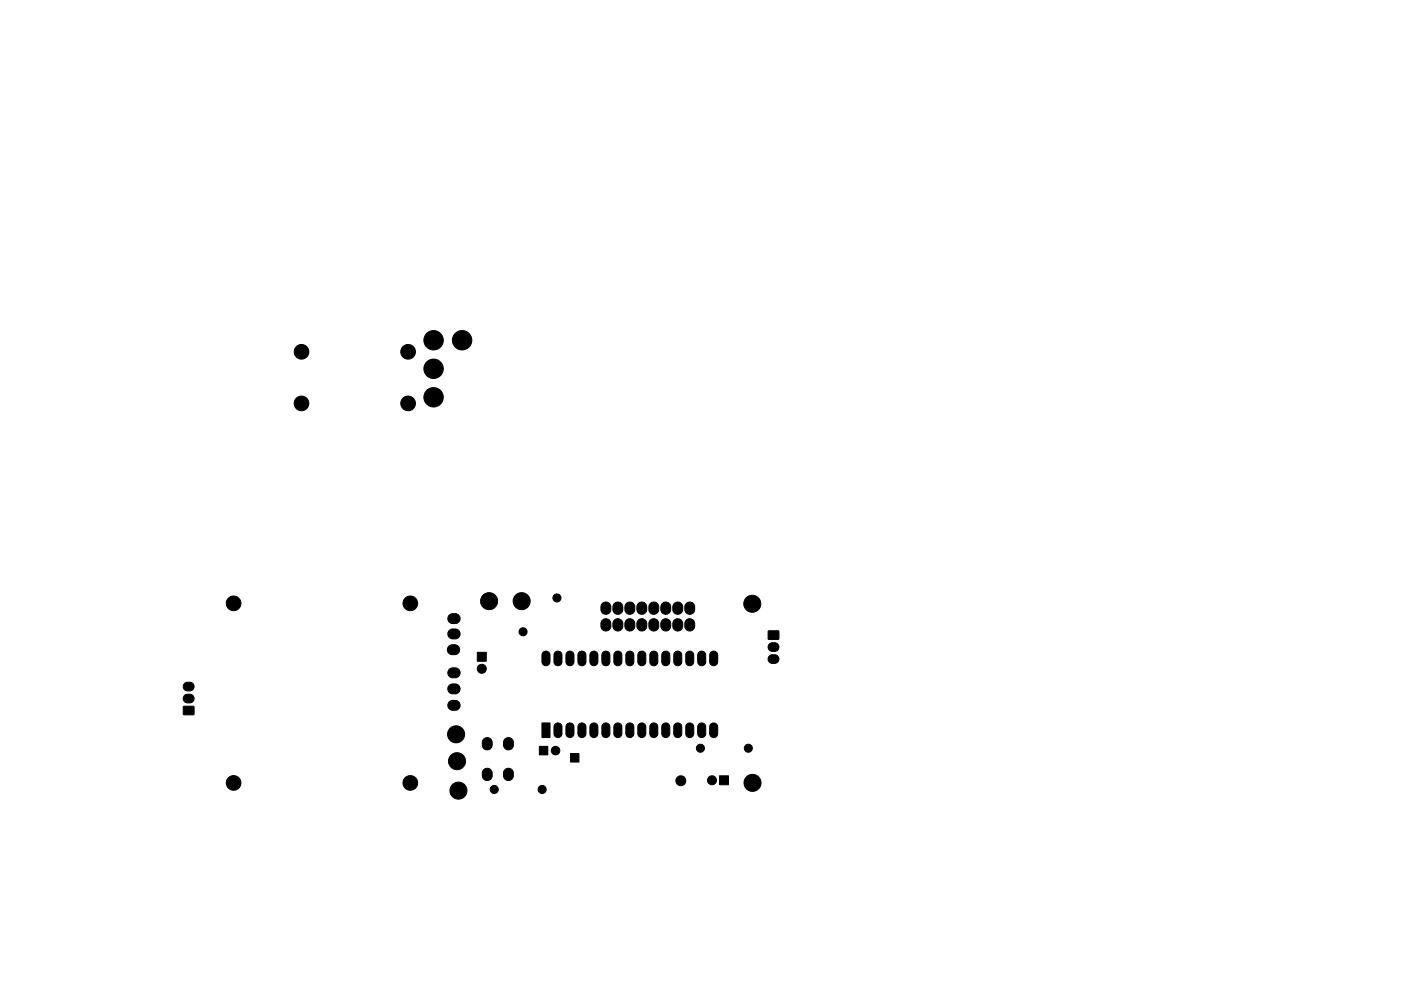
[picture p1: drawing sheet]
<svg xmlns="http://www.w3.org/2000/svg" width="297mm" height="210mm" viewBox="0 0 297 210" stroke-linecap="round" stroke-linejoin="round" font-family="sans-serif">
<g fill="#000" stroke="#000" stroke-width=".21">
<path d="M95.2 137.1l.5-.3h.8a1.05 1.05 0 0 1 1 1 1.05 1.05 0 0 1-1 1.1h-.7a1.06 1.06 0 0 1-.9-.7 1.06 1.06 0 0 1 .3-1.1zM95.3 133.8l.5-.3 .8-.1a1.05 1.05 0 0 1 1 1.1 1.05 1.05 0 0 1-1 1h-.7a1.06 1.06 0 0 1-.9-.6 1.06 1.06 0 0 1 .3-1.1zM95.3 130.5l.5-.3h.8a1.05 1.05 0 0 1 1 1 1.05 1.05 0 0 1-1 1.1h-.7a1.06 1.06 0 0 1-.9-.7 1.06 1.06 0 0 1 .3-1.1zM115.2 138.4a.85 .85 0 0 1 .9-.2 .85 .85 0 0 1 .5 .8v1.4a.85 .85 0 0 1-.8 .8 .85 .85 0 0 1-.9-.8v-1.6zM117.7 138.4a.85 .85 0 0 1 .9-.2 .85 .85 0 0 1 .5 .8v1.4a.85 .85 0 0 1-.8 .8 .85 .85 0 0 1-.9-.8l.1-1.6zM120.2 138.4a.85 .85 0 0 1 .9-.2 .85 .85 0 0 1 .6 .8v1.4a.85 .85 0 0 1-.9 .8 .85 .85 0 0 1-.8-.8v-1.6zM122.8 138.4a.85 .85 0 0 1 .9-.2 .85 .85 0 0 1 .5 .8v1.4a.85 .85 0 0 1-.8 .8 .85 .85 0 0 1-.9-.8v-1.6zM125.3 138.4a.85 .85 0 0 1 .9-.2 .85 .85 0 0 1 .6 .8v1.4a.85 .85 0 0 1-.9 .8 .85 .85 0 0 1-.8-.8v-1.6zM127.9 138.4a.85 .85 0 0 1 .9-.2 .85 .85 0 0 1 .5 .8v1.4a.85 .85 0 0 1-.8 .8 .85 .85 0 0 1-.9-.8v-1.6zM127.7 131.6a1.05 1.05 0 0 1 1.1-.3 1.05 1.05 0 0 1 .7 1v.6a1.05 1.05 0 0 1-1 1 1.05 1.05 0 0 1-1.1-1v-.8zM127.7 128a1.05 1.05 0 0 1 1.1-.2 1.05 1.05 0 0 1 .7 .9v.6a1.05 1.05 0 0 1-1 1 1.05 1.05 0 0 1-1.1-1v-.7zM130.4 138.4a.85 .85 0 0 1 .9-.2 .85 .85 0 0 1 .5 .8v1.4a.85 .85 0 0 1-.8 .8 .85 .85 0 0 1-.9-.8l.1-1.6z"/>
<path d="M130.3 131.6a1.05 1.05 0 0 1 1.1-.3 1.05 1.05 0 0 1 .6 1v.6a1.05 1.05 0 0 1-1 1 1.05 1.05 0 0 1-1.1-1l.1-.8zM130.3 128a1.05 1.05 0 0 1 1.1-.2 1.05 1.05 0 0 1 .6 .9v.6a1.05 1.05 0 0 1-1 1 1.05 1.05 0 0 1-1.1-1l.1-.7zM132.9 138.4a.85 .85 0 0 1 .9-.2 .85 .85 0 0 1 .6 .8v1.4a.85 .85 0 0 1-.9 .8 .85 .85 0 0 1-.8-.8v-1.6zM132.8 131.6a1.05 1.05 0 0 1 1.1-.3 1.05 1.05 0 0 1 .7 1v.6a1.05 1.05 0 0 1-1.1 1 1.05 1.05 0 0 1-1-1v-.8zM132.8 128a1.05 1.05 0 0 1 1.1-.2 1.05 1.05 0 0 1 .7 .9v.6a1.05 1.05 0 0 1-1.1 1 1.05 1.05 0 0 1-1-1v-.7zM135.5 138.4a.85 .85 0 0 1 .9-.2 .85 .85 0 0 1 .5 .8v1.4a.85 .85 0 0 1-.8 .8 .85 .85 0 0 1-.9-.8v-1.6zM135.3 131.6a1.05 1.05 0 0 1 1.2-.3 1.05 1.05 0 0 1 .6 1v.6a1.05 1.05 0 0 1-1 1 1.05 1.05 0 0 1-1.1-1v-.8zM135.3 128a1.05 1.05 0 0 1 1.2-.2 1.05 1.05 0 0 1 .6 .9v.6a1.05 1.05 0 0 1-1 1 1.05 1.05 0 0 1-1.1-1v-.7zM138 138.4a.85 .85 0 0 1 .9-.2 .85 .85 0 0 1 .6 .8v1.4a.85 .85 0 0 1-.9 .8 .85 .85 0 0 1-.8-.8v-1.6zM137.9 131.6a1.05 1.05 0 0 1 1.1-.3 1.05 1.05 0 0 1 .7 1v.6a1.05 1.05 0 0 1-1.1 1 1.05 1.05 0 0 1-1-1v-.8zM137.9 128a1.05 1.05 0 0 1 1.1-.2 1.05 1.05 0 0 1 .7 .9v.6a1.05 1.05 0 0 1-1.1 1 1.05 1.05 0 0 1-1-1v-.7zM140.6 138.4a.85 .85 0 0 1 .9-.2 .85 .85 0 0 1 .5 .8v1.4a.85 .85 0 0 1-.8 .8 .85 .85 0 0 1-.9-.8v-1.6z"/>
<path d="M140.4 131.6a1.05 1.05 0 0 1 1.1-.3 1.05 1.05 0 0 1 .7 1v.6a1.05 1.05 0 0 1-1 1 1.05 1.05 0 0 1-1.1-1v-.8zM140.4 128a1.05 1.05 0 0 1 1.1-.2 1.05 1.05 0 0 1 .7 .9v.6a1.05 1.05 0 0 1-1 1 1.05 1.05 0 0 1-1.1-1v-.7zM143.1 138.4a.85 .85 0 0 1 .9-.2 .85 .85 0 0 1 .5 .8v1.4a.85 .85 0 0 1-.8 .8 .85 .85 0 0 1-.9-.8l.1-1.6zM143 131.6a1.05 1.05 0 0 1 1.1-.3 1.05 1.05 0 0 1 .6 1v.6a1.05 1.05 0 0 1-1 1 1.05 1.05 0 0 1-1.1-1l.1-.8zM143 128a1.05 1.05 0 0 1 1.1-.2 1.05 1.05 0 0 1 .6 .9v.6a1.05 1.05 0 0 1-1 1 1.05 1.05 0 0 1-1.1-1l.1-.7zM145.6 138.4a.85 .85 0 0 1 .9-.2 .85 .85 0 0 1 .6 .8v1.4a.85 .85 0 0 1-.9 .8 .85 .85 0 0 1-.8-.8v-1.6zM145.5 131.6a1.05 1.05 0 0 1 1.1-.3 1.05 1.05 0 0 1 .7 1v.6a1.05 1.05 0 0 1-1.1 1 1.05 1.05 0 0 1-1-1v-.8zM145.5 128a1.05 1.05 0 0 1 1.1-.2 1.05 1.05 0 0 1 .7 .9v.6a1.05 1.05 0 0 1-1.1 1 1.05 1.05 0 0 1-1-1v-.7zM148.2 138.4a.85 .85 0 0 1 .9-.2 .85 .85 0 0 1 .5 .8v1.4a.85 .85 0 0 1-.8 .8 .85 .85 0 0 1-.9-.8v-1.6zM150.7 138.4a.85 .85 0 0 1 .9-.2 .85 .85 0 0 1 .6 .8v1.4a.85 .85 0 0 1-.9 .8 .85 .85 0 0 1-.8-.8v-1.6zM163.1 139.2l.5-.3h.7a.92 .92 0 0 1 .9 .9 .92 .92 0 0 1-.9 .9h-.6a.92 .92 0 0 1-.8-.5 .92 .92 0 0 1 .2-1zM163.1 136.6l.5-.2h.7a.92 .92 0 0 1 .9 .9 .92 .92 0 0 1-.9 .9h-.6a.92 .92 0 0 1-.8-.6 .92 .92 0 0 1 .2-1z"/>
<path d="M162.9 133.9h2.2v1.7h-2.2zM39.1 147.6l.5-.3h.7a.92 .92 0 0 1 .9 .9 .92 .92 0 0 1-.9 .9h-.6a.93 .93 0 0 1-.8-.6 .93 .93 0 0 1 .2-.9zM39.1 145l.5-.2 .7-.1a.92 .92 0 0 1 .9 1 .92 .92 0 0 1-.9 .9h-.6a.92 .92 0 0 1-.8-.6 .92 .92 0 0 1 .2-1zM38.9 149.9h2.2v1.7h-2.2zM95.2 145.4l.6-.3h.7a1.05 1.05 0 0 1 1 1.1 1.05 1.05 0 0 1-1 1h-.6a1.05 1.05 0 0 1-.9-.7 1.05 1.05 0 0 1 .2-1.1zM95.3 148.9l.5-.3h.8a1.05 1.05 0 0 1 1 1 1.05 1.05 0 0 1-1 1.1h-.7a1.06 1.06 0 0 1-.9-.7 1.06 1.06 0 0 1 .3-1.1zM95.3 142l.5-.3h.8a1.05 1.05 0 0 1 1 1 1.05 1.05 0 0 1-1 1.1h-.7a1.06 1.06 0 0 1-.9-.7 1.06 1.06 0 0 1 .3-1.1zM101.2 138.4h1.9v1.9h-1.9zM102.6 156.8a1.05 1.05 0 0 1 1.1-.2 1.05 1.05 0 0 1 .7 .9v.6a1.05 1.05 0 0 1-1.1 1 1.05 1.05 0 0 1-1.1-1l.1-.8zM107.1 156.8a1.05 1.05 0 0 1 1.1-.2 1.05 1.05 0 0 1 .7 .9v.6a1.05 1.05 0 0 1-1.1 1 1.05 1.05 0 0 1-1.1-1l.1-.8zM114.9 153.4h1.7v3.1h-1.7zM117.7 153.6a.85 .85 0 0 1 .9-.2 .85 .85 0 0 1 .5 .8v1.5a.85 .85 0 0 1-.8 .8 .85 .85 0 0 1-.9-.8l.1-1.6z"/>
<path d="M120.2 153.6a.85 .85 0 0 1 .9-.2 .85 .85 0 0 1 .6 .8v1.5a.85 .85 0 0 1-.9 .8 .85 .85 0 0 1-.8-.8v-1.6zM122.8 153.6a.85 .85 0 0 1 .9-.2 .85 .85 0 0 1 .5 .8v1.5a.85 .85 0 0 1-.8 .8 .85 .85 0 0 1-.9-.8v-1.6zM125.3 153.6a.85 .85 0 0 1 .9-.2 .85 .85 0 0 1 .6 .8v1.5a.85 .85 0 0 1-.9 .8 .85 .85 0 0 1-.8-.8v-1.6zM127.9 153.6a.85 .85 0 0 1 .9-.2 .85 .85 0 0 1 .5 .8v1.5a.85 .85 0 0 1-.8 .8 .85 .85 0 0 1-.9-.8v-1.6zM130.4 153.6a.85 .85 0 0 1 .9-.2 .85 .85 0 0 1 .5 .8v1.5a.85 .85 0 0 1-.8 .8 .85 .85 0 0 1-.9-.8l.1-1.6zM132.9 153.6a.85 .85 0 0 1 .9-.2 .85 .85 0 0 1 .6 .8v1.5a.85 .85 0 0 1-.9 .8 .85 .85 0 0 1-.8-.8v-1.6zM135.5 153.6a.85 .85 0 0 1 .9-.2 .85 .85 0 0 1 .5 .8v1.5a.85 .85 0 0 1-.8 .8 .85 .85 0 0 1-.9-.8v-1.6zM138 153.6a.85 .85 0 0 1 .9-.2 .85 .85 0 0 1 .6 .8v1.5a.85 .85 0 0 1-.9 .8 .85 .85 0 0 1-.8-.8v-1.6zM140.6 153.6a.85 .85 0 0 1 .9-.2 .85 .85 0 0 1 .5 .8v1.5a.85 .85 0 0 1-.8 .8 .85 .85 0 0 1-.9-.8v-1.6zM143.1 153.6a.85 .85 0 0 1 .9-.2 .85 .85 0 0 1 .5 .8v1.5a.85 .85 0 0 1-.8 .8 .85 .85 0 0 1-.9-.8l.1-1.6zM145.6 153.6a.85 .85 0 0 1 .9-.2 .85 .85 0 0 1 .6 .8v1.5a.85 .85 0 0 1-.9 .8 .85 .85 0 0 1-.8-.8v-1.6zM148.2 153.6a.85 .85 0 0 1 .9-.2 .85 .85 0 0 1 .5 .8v1.5a.85 .85 0 0 1-.8 .8 .85 .85 0 0 1-.9-.8v-1.6z"/>
<path d="M150.7 153.6a.85 .85 0 0 1 .9-.2 .85 .85 0 0 1 .6 .8v1.5a.85 .85 0 0 1-.9 .8 .85 .85 0 0 1-.8-.8v-1.6zM102.6 163.3a1.05 1.05 0 0 1 1.1-.2 1.05 1.05 0 0 1 .7 .9v.6a1.05 1.05 0 0 1-1.1 1 1.05 1.05 0 0 1-1.1-1l.1-.8zM107.1 163.3a1.05 1.05 0 0 1 1.1-.2 1.05 1.05 0 0 1 .7 .9v.6a1.05 1.05 0 0 1-1.1 1 1.05 1.05 0 0 1-1.1-1l.1-.8zM114.3 158.4h1.9v1.8h-1.9zM121 159.9h1.8v1.8h-1.8zM152.5 164.6h2v1.9h-2z"/>
<circle cx="63.9" cy="74.6" r="1.56"/>
<circle cx="86.5" cy="74.6" r="1.56"/>
<circle cx="91.9" cy="72.2" r="2.06"/>
<circle cx="91.9" cy="78.2" r="2.06"/>
<circle cx="98" cy="72.2" r="2.06"/>
<circle cx="63.9" cy="85.6" r="1.56"/>
<circle cx="86.5" cy="85.6" r="1.56"/>
<circle cx="91.9" cy="84.3" r="2.06"/>
<circle cx="49.5" cy="128" r="1.56"/>
<circle cx="87" cy="128" r="1.56"/>
<circle cx="103.7" cy="127.6" r="1.81"/>
<circle cx="110.6" cy="127.6" r="1.81"/>
<circle cx="110.9" cy="134" r=".86"/>
<circle cx="118.1" cy="126.9" r=".86"/>
<circle cx="159.5" cy="128.1" r="1.81"/>
<circle cx="96.7" cy="155.8" r="1.81"/>
<circle cx="102.1" cy="141.9" r=".96"/>
<circle cx="117.8" cy="159.3" r=".9"/>
<circle cx="148.5" cy="158.7" r=".86"/>
<circle cx="158.7" cy="158.7" r=".86"/>
<circle cx="49.5" cy="166.1" r="1.56"/>
<circle cx="87" cy="166.1" r="1.56"/>
<circle cx="96.9" cy="161.5" r="1.81"/>
<circle cx="97.2" cy="167.8" r="1.81"/>
<circle cx="104.8" cy="167.5" r=".86"/>
<circle cx="114.9" cy="167.5" r=".86"/>
<circle cx="144.3" cy="165.6" r="1.06"/>
<circle cx="151" cy="165.5" r=".96"/>
<circle cx="159.6" cy="166.1" r="1.81"/>
</g>
</svg>
